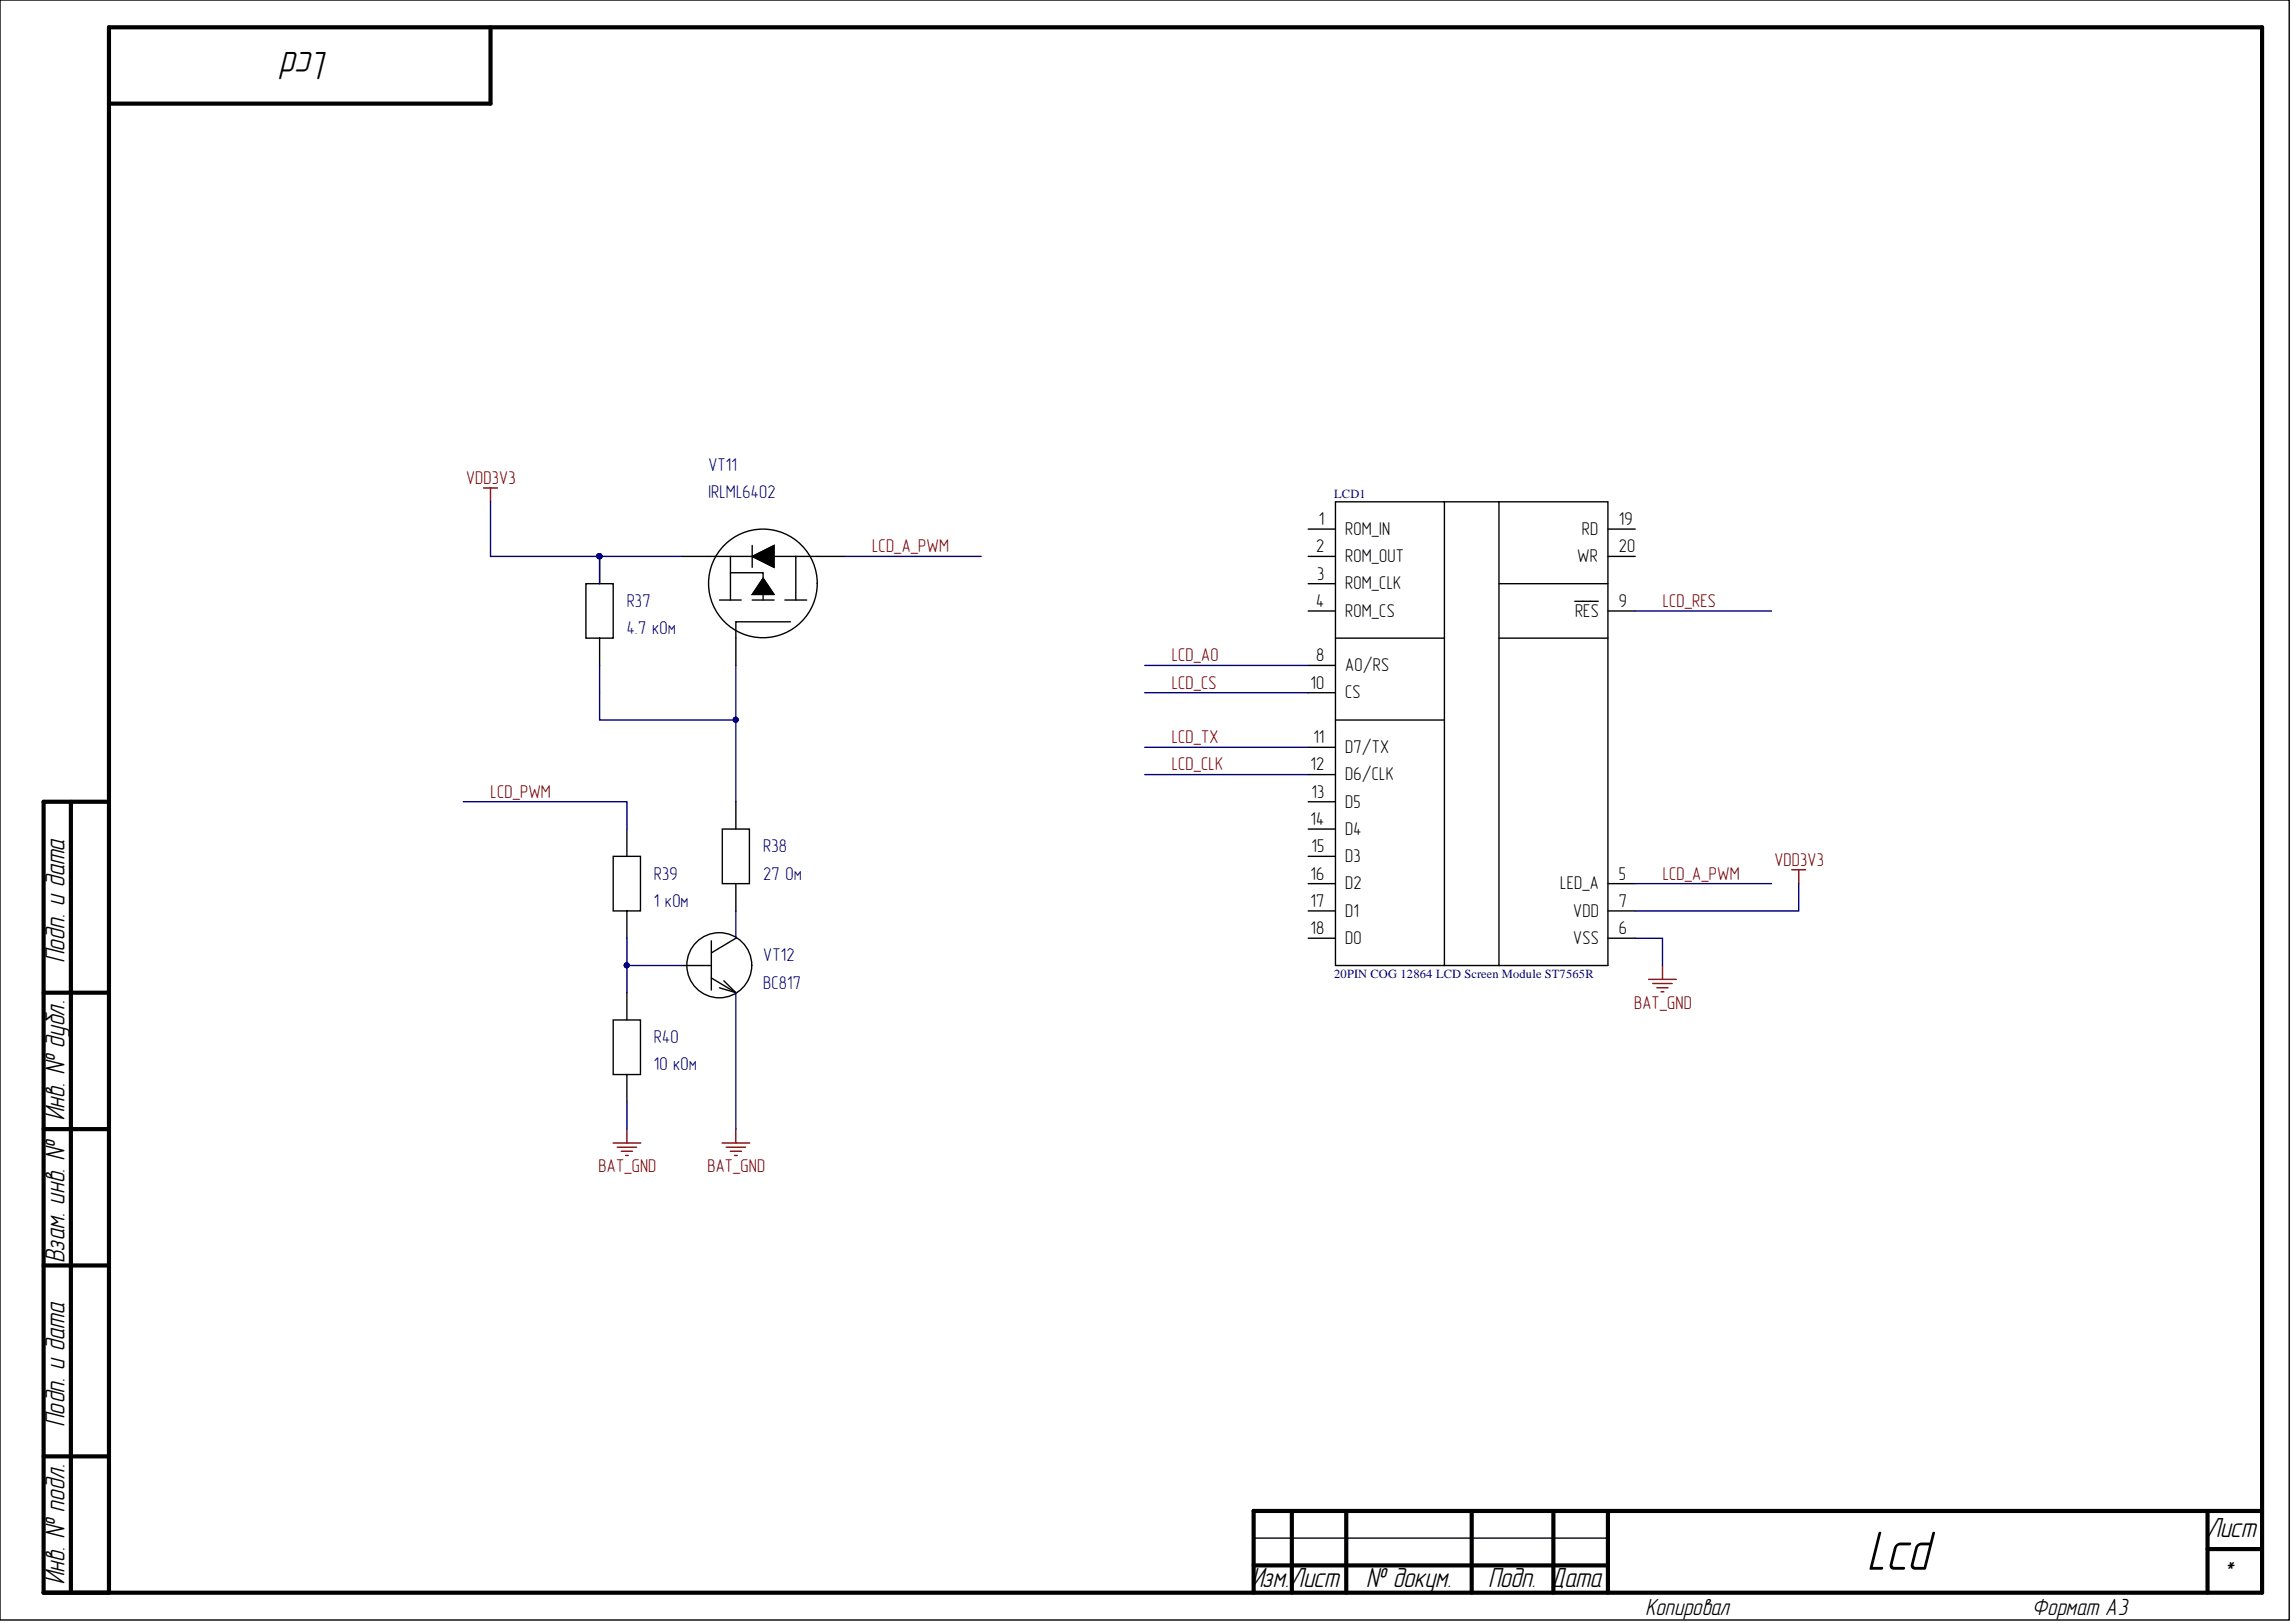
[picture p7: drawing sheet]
<svg xmlns="http://www.w3.org/2000/svg" width="420mm" height="297mm" viewBox="0 0 420 297" stroke-linecap="round" stroke-linejoin="round" font-family="sans-serif">
<defs><g id="words">
<text font-size="10.1" x="342.2" y="287.3">Lcd</text>
<text font-size="7.3" x="59.7" y="9.6" transform="rotate(-180 59.7 9.6)">Lcd</text>
<g font-size="5.1">
<text x="11.8" y="176.1" transform="rotate(-90 11.8 176.1)">Подп. и дата</text>
<text x="11.8" y="205" transform="rotate(-90 11.8 205)">Инв. № дубл.</text>
<text x="11.8" y="230.9" transform="rotate(-90 11.8 230.9)">Взам. инв. №</text>
<text x="11.8" y="260.9" transform="rotate(-90 11.8 260.9)">Подп. и дата</text>
<text x="404.2" y="281.4">Лист</text>
<text x="11.8" y="289.9" transform="rotate(-90 11.8 289.9)">Инв. № подл.</text>
<text x="229.2" y="290.4">Изм.Лист</text>
<text x="250.2" y="290.4">№ докум.</text>
<text x="272.6" y="290.4">Подп. Дата</text>
<text x="407.3" y="289.4">*</text>
</g>
<g font-size="4.3">
<text x="301.4" y="295.6">Копировал</text>
<text x="372.2" y="295.6">Формат А3</text>
</g>
<g font-size="3.4" fill="#800000">
<text x="85.3" y="88.6">VDD3V3</text>
<text x="159.7" y="101.1">LCD_A_PWM</text>
<text x="304.4" y="111.1">LCD_RES</text>
<text x="214.5" y="121">LCD_A0</text>
<text x="214.5" y="126">LCD_CS</text>
<text x="214.5" y="136">LCD_TX</text>
<text x="214.5" y="141">LCD_CLK</text>
<text x="89.8" y="146">LCD_PWM</text>
<text x="304.4" y="161">LCD_A_PWM</text>
<text x="324.9" y="158.5">VDD3V3</text>
<text x="299.2" y="184.6">BAT_GND</text>
<text x="109.6" y="214.5">BAT_GND</text>
<text x="129.5" y="214.5">BAT_GND</text>
</g>
<g font-size="3.4" fill="#000080">
<text x="129.7" y="86.1">VT11</text>
<text x="129.7" y="91.1">IRLML6402</text>
<text x="114.7" y="111.1">R37</text>
<text x="114.7" y="116">4.7 кОм</text>
<text x="119.7" y="161">R39</text>
<text x="139.7" y="156">R38</text>
<text x="139.7" y="161">27 Ом</text>
<text x="119.7" y="166">1 кОм</text>
<text x="139.7" y="176">VT12</text>
<text x="139.7" y="181">BC817</text>
<text x="119.7" y="190.9">R40</text>
<text x="119.7" y="195.9">10 кОм</text>
</g>
<g font-size="3.4">
<text x="241" y="101.1">2</text>
<text x="241.5" y="96.1">1</text>
<text x="246.3" y="97.9">ROM_IN</text>
<text x="289.6" y="97.9">RD</text>
<text x="296.4" y="96.1">19</text>
<text x="296.4" y="101.1">20</text>
<text x="241.1" y="106.1">3</text>
<text x="246.3" y="102.9">ROM_OUT</text>
<text x="246.3" y="107.8">ROM_CLK</text>
<text x="288.8" y="102.9">WR</text>
<text x="241" y="111.1">4</text>
<text x="246.3" y="112.8">ROM_CS</text>
<text x="288.4" y="112.8">RES</text>
<text x="296.4" y="111.1">9</text>
<text x="241" y="121">8</text>
<text x="246.3" y="122.8">A0/RS</text>
<text x="239.9" y="126">10</text>
<text x="246.3" y="127.8">CS</text>
<text x="240.4" y="136">11</text>
<text x="246.3" y="137.8">D7/TX</text>
<text x="239.9" y="141">12</text>
<text x="246.3" y="142.8">D6/CLK</text>
<text x="240.1" y="146">13</text>
<text x="246.3" y="147.8">D5</text>
<text x="239.9" y="151">14</text>
<text x="246.3" y="152.8">D4</text>
<text x="239.9" y="161">16</text>
<text x="240.1" y="156">15</text>
<text x="246.3" y="157.8">D3</text>
<text x="296.4" y="161">5</text>
<text x="239.9" y="166">17</text>
<text x="246.3" y="162.8">D2</text>
<text x="246.3" y="167.8">D1</text>
<text x="285.6" y="162.8">LED_A</text>
<text x="288" y="167.8">VDD</text>
<text x="296.4" y="166">7</text>
<text x="239.9" y="171">18</text>
<text x="246.3" y="172.8">D0</text>
<text x="288" y="172.8">VSS</text>
<text x="296.4" y="171">6</text>
</g>
<g font-size="2.3" fill="#000080">
<text x="244.3" y="91.1">LCD1</text>
<text x="244.3" y="179">20PIN COG 12864 LCD Screen Module ST7565R</text>
</g>
</g></defs>
<g fill="none" stroke="#000" stroke-width=".76">
<path d="M89.8 5v14h-69.9M13 146.7v144.8M19.9 146.7h-11.9v144.8h406.1v-286.5h-394.2v286.5M8 181.7h11.9M8 206.7h11.9M8 231.6h11.9M8 266.5h11.9M236.5 276.5v15M246.5 276.5v15M269.4 276.5v15M284.4 276.5v15M294.4 276.5v15"/>
<path d="M404.2 276.5v15M414.1 276.5h-184.6v15M229.5 286.5h64.9M404.2 283.5h9.9"/>
</g>
<g fill="none" stroke="#000" stroke-width=".25">
<path d="M0 0h419.1v296.5h-419.1zM137.7 99.8v4M239.5 96.8h5M244.5 91.8h19.9v84.9h-19.9zM264.4 91.8h10v84.9h-10M274.4 91.8h20v84.9h-20M294.4 96.8h5M107.3 106.8h5v10h-5zM109.8 101.8v5M109.8 116.8v5M124.7 101.8h9v8M131.7 109.8h4"/>
<path d="M133.7 104.8h6v1M133.7 101.8h12M137.7 101.8l4-2v4zM137.7 109.8h4M139.7 105.8l2 3h-4zM139.7 108.8v1M143.7 109.8h4M144.7 113.8h-10v8M154.7 101.8h-9v8M239.5 101.8h5M239.5 106.8h5M239.5 111.8h5"/>
<path d="M244.5 116.8h19.9M274.4 116.8h20M274.4 106.8h20M288.3 110h4.3M294.4 101.8h5M294.4 111.8h5M239.5 121.8h5M239.5 126.8h5M239.5 136.8h5M244.5 131.8h19.9M112.3 156.7h5v10h-5zM114.8 151.7v5"/>
<path d="M132.2 151.7h5v10h-5zM134.7 146.7v5M239.5 141.8h5M239.5 146.7h5M239.5 151.7h5M239.5 156.7h5M114.8 166.7v5M124.7 176.7h5.5M130.2 172.2v9M130.2 179l4.5 2.7M132.5 179.5l2.2 2.2M134.7 171.7h.1"/>
<path d="M134.7 161.7v5M134.7 171.7l-4.5 2.7M239.5 161.7h5M239.5 171.7h5M239.5 166.7h5M294.4 161.7h5M294.4 171.7h5M294.4 166.7h5M112.3 186.7h5v10h-5zM114.8 181.7v5M114.8 196.7v5M131.7 180.8l3 .9"/>
<path d="M134.7 181.7h.1M229.5 281.5h64.9"/>
<circle cx="139.7" cy="106.8" r="9.9"/>
<circle cx="131.7" cy="176.7" r="6"/>
</g>
<g fill="#000080" stroke="#000080" stroke-width=".18">
<circle cx="109.7" cy="101.8" r=".47"/>
<circle cx="114.7" cy="176.7" r=".47"/>
<circle cx="134.7" cy="131.7" r=".47"/>
</g>
<g fill="none" stroke="#800000" stroke-width=".25">
<path d="M88.5 89.3h2.6M89.8 89.3v2.5M328 159.2h2.6M329.3 159.2v2.5M301.8 179.2h5.1M304.4 176.7v2.5M302.6 180h3.5M303.4 180.8h2M304.1 181.5h.5M112.2 209.2h5.1M113 209.9h3.5M113.8 210.7h2"/>
<path d="M114.5 211.5h.5M114.8 206.7v2.5M132.2 209.2h5.1M132.9 209.9h3.6M133.7 210.7h2M134.5 211.5h.5M134.7 206.7v2.5"/>
</g>
<path d="M137.7 101.8l4-2v4zM139.7 105.8l2 3h-4z" fill="#000"/>
<path d="M137.7 101.8l4-2v4zM139.7 105.8l2 3h-4z" fill="none" stroke="#000" stroke-width=".18"/>
<g fill="none" stroke="#000080" stroke-width=".25">
<path d="M89.8 91.8v10h20M109.8 101.8h14.9M109.8 101.8v5M154.7 101.8h24.9M299.4 111.8h24.9M109.8 121.8v10h24.9v-10M134.7 131.8v14.9M209.6 136.8h29.9M209.6 126.8h29.9M209.6 121.8h29.9M84.8 146.7h30v5M209.6 141.8h29.9"/>
<path d="M114.8 171.7v5M124.7 176.7h-9.9v5M134.7 166.7v5M299.4 171.7h5v5M299.4 161.7h24.9M329.3 161.7v5h-29.9M134.7 181.7v25M114.8 201.7v5"/>
</g>
<use href="#words"/>
</svg>
